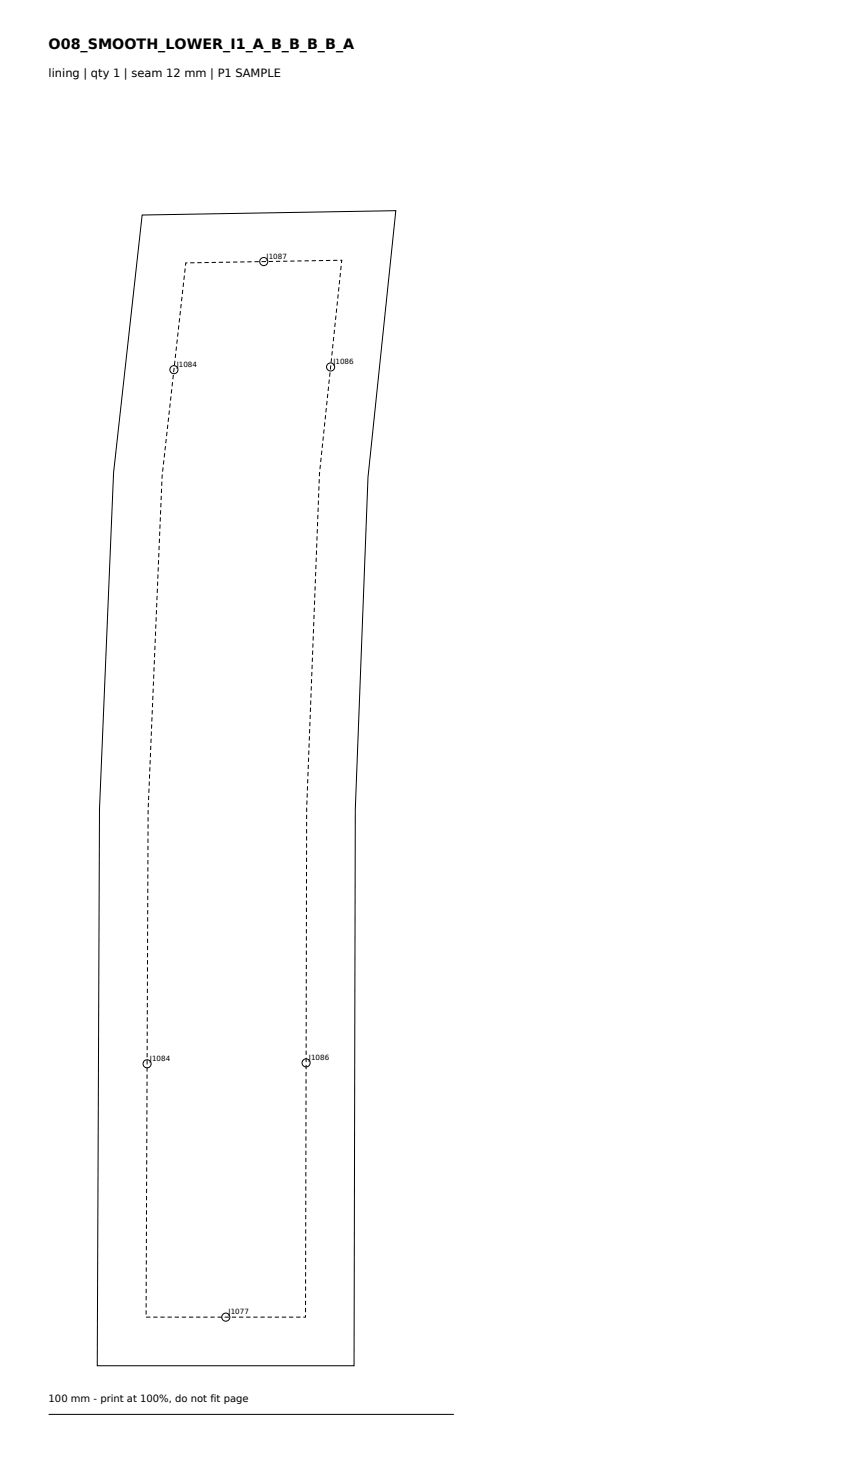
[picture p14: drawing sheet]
<svg xmlns="http://www.w3.org/2000/svg" width="210mm" height="361mm" viewBox="0 0 210 361" stroke-linecap="round" stroke-linejoin="round" font-family="sans-serif">
<defs><g id="words">
<text font-size="3.5" x="12" y="12">O08_SMOOTH_LOWER_I1_A_B_B_B_B_A</text>
<text font-size="2.8" x="12" y="19">lining | qty 1 | seam 12 mm | P1 SAMPLE</text>
<text font-size="2.5" x="12" y="346.1">100 mm - print at 100%, do not fit page</text>
<g font-size="1.8">
<text x="65.8" y="63.9">J1087</text>
<text x="82.3" y="89.9">J1086</text>
<text x="43.6" y="90.5">J1084</text>
<text x="37" y="261.9">J1084</text>
<text x="76.2" y="261.6">J1086</text>
<text x="56.4" y="324.4">J1077</text>
</g>
</g></defs>
<g fill="none" stroke="#000" stroke-width=".25">
<path d="M35.1 53.1l62.6-1.1-6.9 65.8-3.1 82-.3 137.3h-63.4l.6-137.3 3.4-83.1zM12 349.1h100"/>
<circle cx="65.1" cy="64.6" r="1"/>
<circle cx="42.9" cy="91.2" r="1"/>
<circle cx="81.6" cy="90.6" r="1"/>
<circle cx="36.3" cy="262.6" r="1"/>
<circle cx="75.5" cy="262.3" r="1"/>
<circle cx="55.7" cy="325.1" r="1"/>
</g>
<path d="M45.8 64.9l38.5-.7-5.5 52.7-3.1 82.7-.3 125.5h-39.4l.5-125.1 3.5-82.4z" fill="none" stroke="#000" stroke-width=".25" stroke-dasharray="1.1 .7" stroke-linecap="butt"/>
<use href="#words"/>
</svg>
